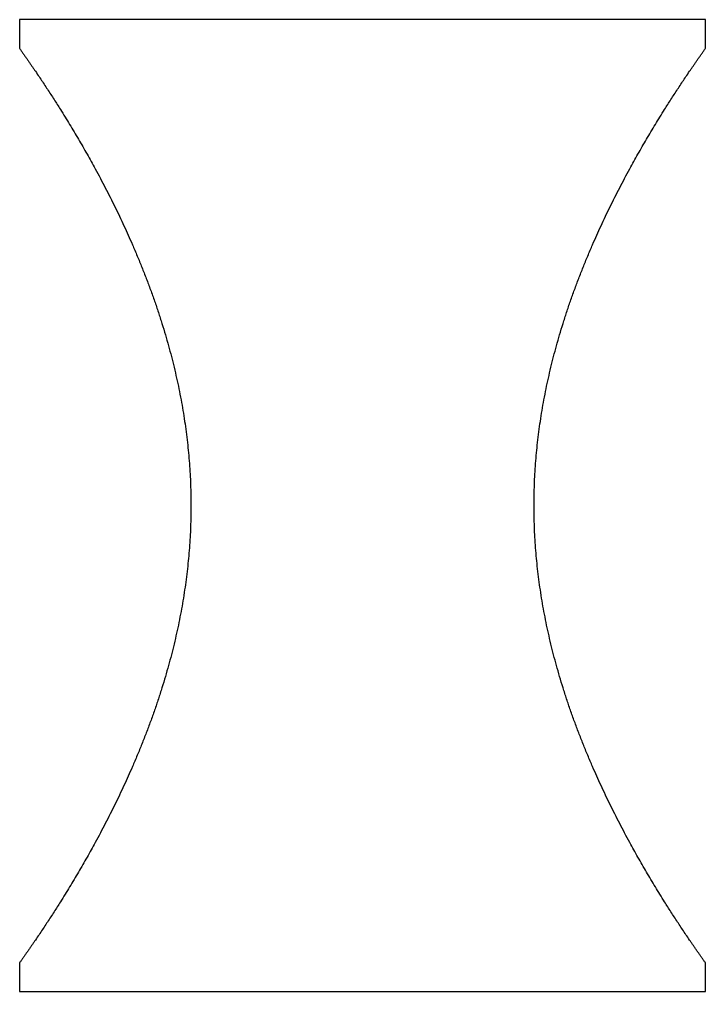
# Model space of a CAD drawing. Header units: inches. Extents: x -12 to 12, y -34 to 0.
import ezdxf

# ---------------------------------------------------------------- set-up
doc = ezdxf.new("R2010")
doc.units = ezdxf.units.IN
doc.layers.get('0').update_dxf_attribs({"linetype": 'CONTINUOUS'})

msp = doc.modelspace()

# ---------------------------------------------------------------- linework, layer by layer
for p, q in [((12, 0.011), (-12, 0.011)), ((-12, 0.011), (-12, -1)), ((12, -1), (12, 0.011)), ((-12, -33), (-12, -34)), ((12, -34), (12, -33)), ((-12, -34), (12, -34))]:
    msp.add_line(p, q)
for points in [[(-12, -1), (-11.545, -1.64), (-10.674, -2.92), (-9.488, -4.84), (-8.149, -7.4), (-6.906, -10.6), (-6.133, -13.8), (-5.868, -17), (-6.133, -20.2), (-6.906, -23.4), (-8.149, -26.6), (-9.488, -29.16), (-10.674, -31.08), (-11.545, -32.36), (-12, -33)], [(12, -33), (11.545, -32.36), (10.674, -31.08), (9.488, -29.16), (8.149, -26.6), (6.906, -23.4), (6.133, -20.2), (5.868, -17), (6.133, -13.8), (6.906, -10.6), (8.149, -7.4), (9.488, -4.84), (10.674, -2.92), (11.545, -1.64), (12, -1)]]:
    msp.add_open_spline(points, degree=5)

doc.saveas('drawing.dxf')
